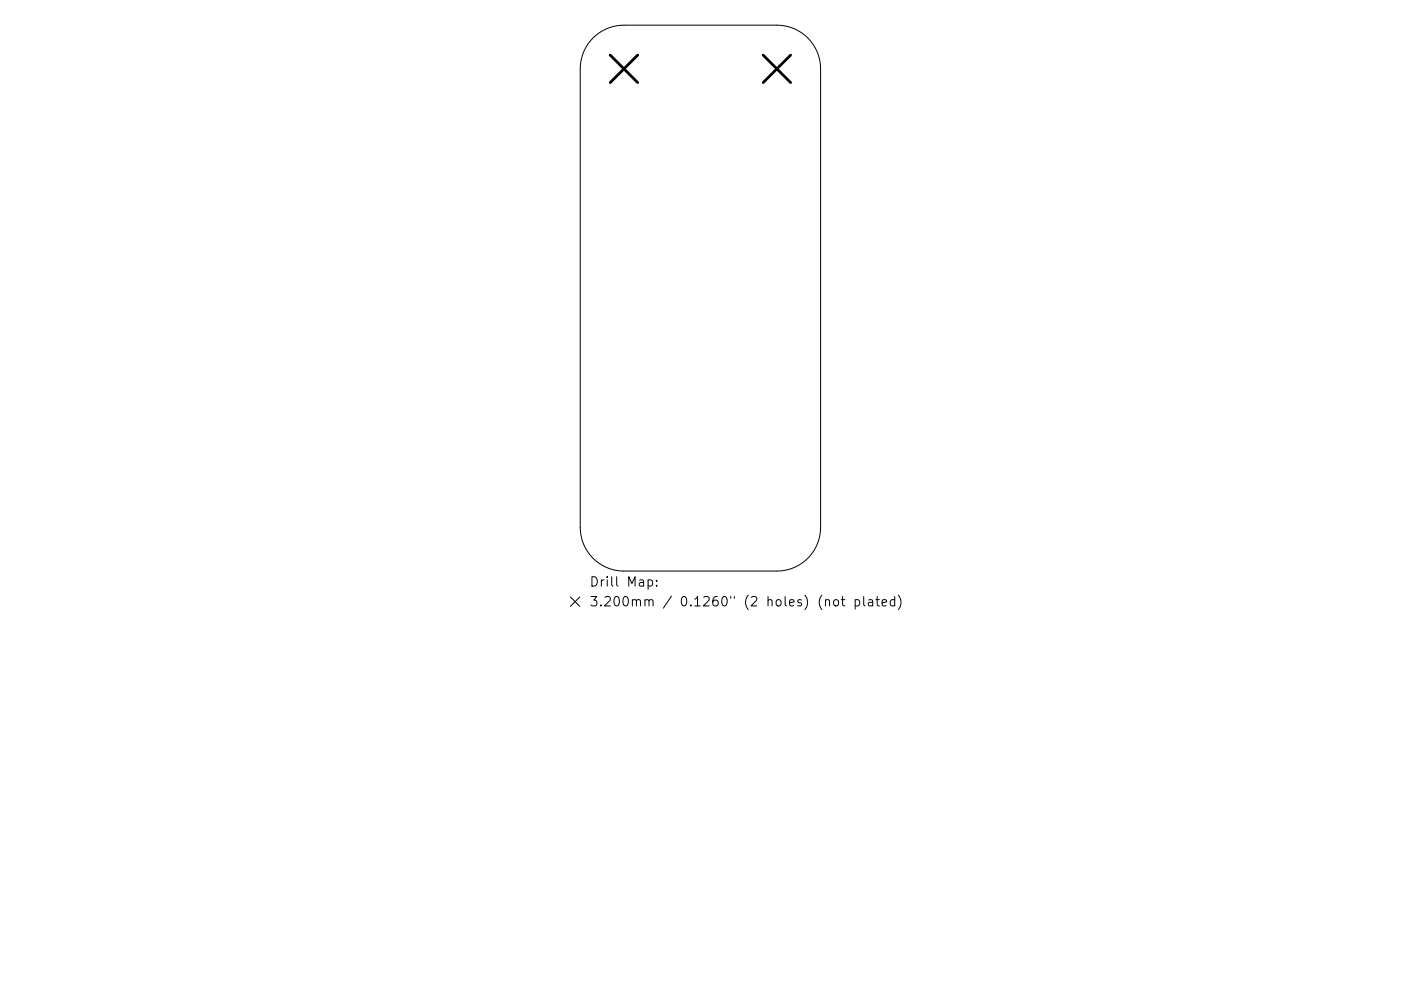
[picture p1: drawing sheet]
<svg xmlns="http://www.w3.org/2000/svg" width="297mm" height="210mm" viewBox="0 0 297 210" stroke-linecap="round" stroke-linejoin="round" font-family="sans-serif">
<defs><g id="words">
<g font-size="2.8">
<text x="124.9" y="124.5">Drill Map:</text>
<text x="124.9" y="128.7">3.200mm / 0.1260&quot; (2 holes) (not plated)</text>
</g>
</g></defs>
<g fill="none" stroke="#000" stroke-width=".21">
<path d="M125.7 8.1a9.3 9.3 0 0 1 6.6-2.8h32.4a9.3 9.3 0 0 1 9.3 9.3v97.3a9.3 9.3 0 0 1-9.3 9.3h-32.4a9.3 9.3 0 0 1-9.3-9.3v-97.3a9.3 9.3 0 0 1 2.7-6.5zM120.9 126.7l2 2M122.9 126.7l-2 2M137.4 123.1l.6-.1 .4 .4v.6l-.2 .3h-.8M139.2 124.2v.2M139.2 123.1v.2M175 127.4l.3-.2 .5 .1 .1 1.3M176.8 127.4l.3-.2a.54 .54 0 0 1 .7 .4v.6a.54 .54 0 0 1-.5 .4 .54 .54 0 0 1-.6-.4zM178.4 127.2h.7M178.6 126.6v1.7l.1 .2 .4 .1M181.3 127.3l.6-.1 .4 .4v.6l-.2 .3h-.8M181.3 127.2v2"/>
<path d="M183.1 126.6v1.7l.3 .3M184.2 127.3h.7l.1 1.3M185 127.7l-.6 .1a.39 .39 0 0 0-.3 .4 .39 .39 0 0 0 .3 .4l.6-.1M185.7 127.2h.8M186 126.6v1.7l.1 .2 .4 .1M187 127.9l1-.2-.1-.4-.6-.1-.3 .3 .1 1h.8M189.7 127.3l-.6-.1-.4 .4v.6l.2 .3h.8M189.7 126.6v2M190.5 126.3a2.29 2.29 0 0 1 0 3"/>
</g>
<path d="M129.4 11.7l5.8 5.8M135.2 11.7l-5.8 5.8M161.8 11.7l5.8 5.8M167.6 11.7l-5.8 5.8" fill="none" stroke="#000" stroke-width=".58"/>
<use href="#words"/>
</svg>
